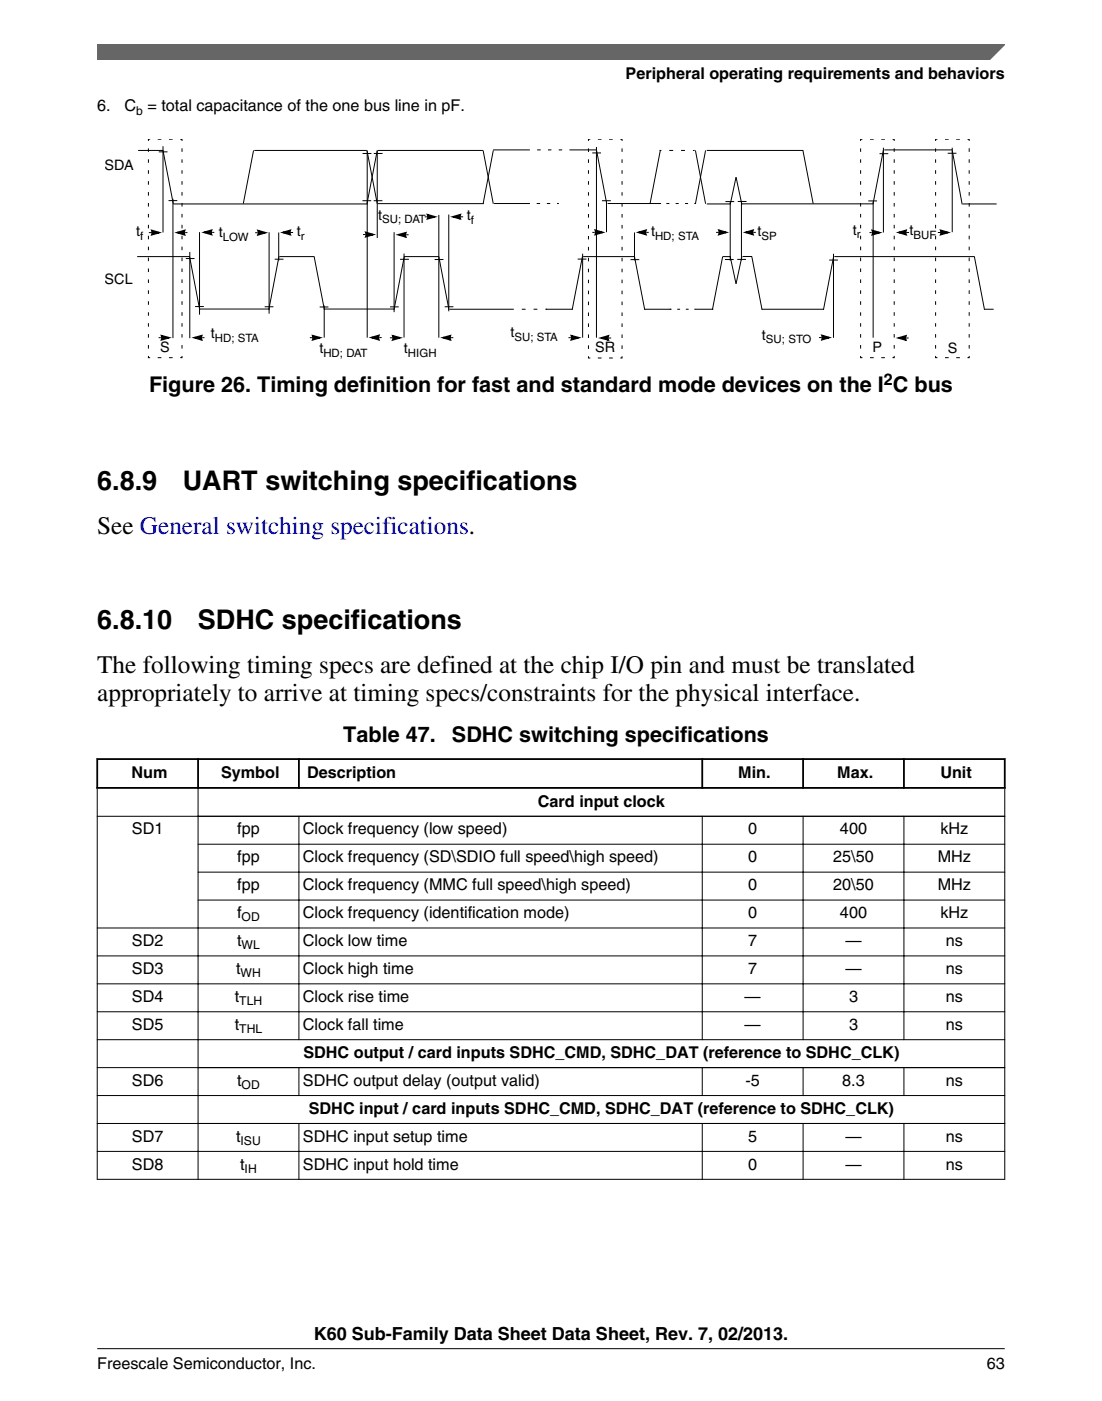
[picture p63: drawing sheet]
<svg xmlns="http://www.w3.org/2000/svg" width="216mm" height="274mm" viewBox="0 0 216 274" stroke-linecap="round" stroke-linejoin="round" font-family="sans-serif">
<defs><g id="words">
<g font-size="5.3">
<text x="19" y="96">6.8.9</text>
<text x="35.8" y="96">UART switching specifications</text>
<text x="19.1" y="123.1">6.8.10</text>
<text x="38.8" y="123.1">SDHC specifications</text>
</g>
<g font-size="4.9">
<text x="19" y="104.6">See General switching specifications.</text>
<text x="19" y="131.7">The following timing specs are defined at the chip I/O pin and must be translated</text>
<text x="19" y="137.3">appropriately to arrive at timing specs/constraints for the physical interface.</text>
</g>
<g font-size="4.2">
<text x="29.2" y="76.8">Figure 26. Timing definition for fast and standard mode devices on the I C bus</text>
<text x="67.3" y="145.3">Table 47.</text>
<text x="88.5" y="145.3">SDHC switching specifications</text>
</g>
<text font-size="3.5" x="61.5" y="262.3">K60 Sub-Family Data Sheet Data Sheet, Rev. 7, 02/2013.</text>
<g font-size="3.2">
<text x="122.6" y="15.5">Peripheral operating requirements and behaviors</text>
<text x="19" y="21.8">6.</text>
<text x="24.4" y="21.8">C = total capacitance of the one bus line in pF.</text>
<text x="173.2" y="75.4">2</text>
<text x="25.8" y="152.3">Num</text>
<text x="43.3" y="152.3">Symbol</text>
<text x="60.1" y="152.3">Description</text>
<text x="144.6" y="152.3">Min.</text>
<text x="164" y="152.3">Max.</text>
<text x="184.2" y="152.3">Unit</text>
<text x="105.4" y="157.9">Card input clock</text>
<text x="25.8" y="163.4">SD1</text>
<text x="46.5" y="163.4">fpp</text>
<text x="59.4" y="163.4">Clock frequency (low speed)</text>
<text x="146.6" y="163.4">0</text>
<text x="164.6" y="163.4">400</text>
<text x="184.2" y="163.4">kHz</text>
<text x="46.5" y="168.9">fpp</text>
<text x="59.4" y="168.9">Clock frequency (SD\SDIO full speed\high speed)</text>
<text x="146.6" y="168.9">0</text>
<text x="163.2" y="168.9">25\50</text>
<text x="183.7" y="168.9">MHz</text>
<text x="46.5" y="179.8">f</text>
<text x="46.5" y="174.3">fpp</text>
<text x="59.4" y="174.3">Clock frequency (MMC full speed\high speed)</text>
<text x="59.4" y="179.8">Clock frequency (identification mode)</text>
<text x="146.6" y="174.3">0</text>
<text x="146.6" y="179.8">0</text>
<text x="163.2" y="174.3">20\50</text>
<text x="164.6" y="179.8">400</text>
<text x="183.7" y="174.3">MHz</text>
<text x="184.2" y="179.8">kHz</text>
<text x="25.8" y="185.3">SD2</text>
<text x="46.5" y="185.3">t</text>
<text x="59.4" y="185.3">Clock low time</text>
<text x="146.6" y="185.3">7</text>
<text x="165.6" y="185.3">—</text>
<text x="185.3" y="185.3">ns</text>
<text x="25.8" y="190.7">SD3</text>
<text x="46.3" y="190.7">t</text>
<text x="59.4" y="190.7">Clock high time</text>
<text x="146.6" y="190.7">7</text>
<text x="165.6" y="190.7">—</text>
<text x="185.3" y="190.7">ns</text>
<text x="25.8" y="196.2">SD4</text>
<text x="46" y="196.2">t</text>
<text x="59.4" y="196.2">Clock rise time</text>
<text x="145.9" y="196.2">—</text>
<text x="166.3" y="196.2">3</text>
<text x="185.3" y="196.2">ns</text>
<text x="25.8" y="201.7">SD5</text>
<text x="46" y="201.7">t</text>
<text x="59.4" y="201.7">Clock fall time</text>
<text x="145.9" y="201.7">—</text>
<text x="166.3" y="201.7">3</text>
<text x="185.3" y="201.7">ns</text>
<text x="59.4" y="207.1">SDHC output / card inputs SDHC_CMD, SDHC_DAT (reference to SDHC_CLK)</text>
<text x="25.8" y="212.6">SD6</text>
<text x="46.5" y="212.6">t</text>
<text x="59.4" y="212.6">SDHC output delay (output valid)</text>
<text x="146.1" y="212.6">-5</text>
<text x="165" y="212.6">8.3</text>
<text x="185.3" y="212.6">ns</text>
<text x="60.5" y="218.1">SDHC input / card inputs SDHC_CMD, SDHC_DAT (reference to SDHC_CLK)</text>
<text x="25.8" y="223.5">SD7</text>
<text x="46.3" y="223.5">t</text>
<text x="59.4" y="223.5">SDHC input setup time</text>
<text x="146.6" y="223.5">5</text>
<text x="165.6" y="223.5">—</text>
<text x="185.3" y="223.5">ns</text>
<text x="25.8" y="229">SD8</text>
<text x="47.1" y="229">t</text>
<text x="59.4" y="229">SDHC input hold time</text>
<text x="146.6" y="229">0</text>
<text x="165.6" y="229">—</text>
<text x="185.3" y="229">ns</text>
<text x="19" y="268">Freescale Semiconductor, Inc.</text>
<text x="193.3" y="268">63</text>
</g>
<g font-size="2.8">
<text x="20.5" y="33.2">SDA</text>
<text x="26.7" y="46.2">t</text>
<text x="42.9" y="46.4">t</text>
<text x="58.2" y="46.2">t</text>
<text x="74.1" y="43">t</text>
<text x="91.4" y="43.1">t</text>
<text x="127.5" y="46.2">t</text>
<text x="148.4" y="46.2">t</text>
<text x="167.1" y="45.9">t</text>
<text x="178.2" y="46">t</text>
<text x="20.5" y="55.6">SCL</text>
<text x="100" y="66">t</text>
<text x="31.4" y="68.9">S</text>
<text x="41.3" y="66.2">t</text>
<text x="62.6" y="69.1">t</text>
<text x="79.1" y="69.1">t</text>
<text x="116.6" y="68.9">SR</text>
<text x="149.3" y="66.5">t</text>
<text x="170.9" y="69">P</text>
<text x="185.7" y="69">S</text>
</g>
<g font-size="2.4">
<text x="26.7" y="22.5">b</text>
<text x="47.3" y="180.4">OD</text>
<text x="47.3" y="185.9">WL</text>
<text x="47.1" y="191.4">WH</text>
<text x="46.9" y="196.8">TLH</text>
<text x="46.9" y="202.3">THL</text>
<text x="47.3" y="213.2">OD</text>
<text x="47.1" y="224.2">ISU</text>
<text x="47.9" y="229.6">IH</text>
</g>
<g font-size="2.2">
<text x="27.5" y="46.9">f</text>
<text x="43.7" y="47.1">LOW</text>
<text x="59" y="46.9">r</text>
<text x="74.9" y="43.7">SU; DAT</text>
<text x="92.2" y="43.8">f</text>
<text x="128.3" y="46.9">HD; STA</text>
<text x="149.2" y="46.9">SP</text>
<text x="167.9" y="46.6">r</text>
<text x="179" y="46.7">BUF</text>
<text x="42.1" y="66.9">HD; STA</text>
<text x="63.3" y="69.8">HD; DAT</text>
<text x="79.9" y="69.8">HIGH</text>
<text x="100.8" y="66.7">SU; STA</text>
<text x="150.1" y="67.2">SU; STO</text>
</g>
</g></defs>
<g fill="none" stroke="#000" stroke-width=".2">
<path d="M27.1 29.5h4.8l2 10.4M29.1 29.1v.6M29.1 31.2v.7M29.1 33.3v.7M29.1 35.5v.7M29.1 37.6v.7M29.1 39.7v.7M29.4 27.3h-.3v.3M30.9 27.3h.7M31.1 29.7h1.7M31.9 28.6v16.9M33 39.3h1.7"/>
<path d="M33.1 27.3h.7M33.9 38.9v27.3M33.9 39.9h38.2M35.3 27.3h.4v.3M35.7 29v.7M35.7 31.2v.7M35.7 33.3v.7M35.7 35.5v.7M35.7 37.6v.7M35.7 39.7v.7M49.7 29.5l-2 10.4M49.8 29.5h22.1"/>
<path d="M71 39.3h1.7M71 30.1h1.8M71.9 29.5l2 10.4M71.9 29.5v36.6M73.2 39.3h1.7M73.2 30.1h1.7M73.9 29.5l-2 10.4M73.9 29.5v17.1M74 29.5h20.6M74.1 39.9h20.7M94.7 29.5l1.9 10.4M96.6 29.4h7.2"/>
<path d="M96.6 29.5l-1.9 10.4M96.8 39.9h7M105.2 39.9h.6M105.2 29.4h.7M107.1 39.9h.7M107.4 29.4h.6M109.1 39.9h.4M109.5 29.4h.6M111.6 29.4h5.3M115.3 29.1v.7M115.3 31.2v.7M115.3 33.3v.7"/>
<path d="M115.3 35.5v.7M115.3 37.6v.7M115.3 39.8v.7M115.6 27.3h-.3v.3M116 29.9h1.7M116.9 28.8v37.3M116.9 29.5l2 10.4M117.1 27.3h.8M117.9 39.3h1.8M118.8 39.4v6.1M119.1 39.9h10.4M119.3 27.3h.8"/>
<path d="M121.5 27.3h.4v.3M121.9 29.1v.6M121.9 31.2v.7M121.9 33.3v.7M121.9 35.5v.7M121.9 37.6v.7M121.9 39.8v.7M129.2 29.5h.4M129.4 29.5l-2 10.4M130.6 39.9h.5M131.1 29.5h.8M132.4 39.9h.6"/>
<path d="M133.4 29.5h.8M134.2 39.9h.6M135.8 29.5h.3M136 39.9h.4M136.2 29.5l2 10.4M138.2 29.5l-2 10.4M138.5 29.5h18.9M138.5 39.9h4.6M142.1 39.5h1.7M143.1 39.4v11.6M144.5 39.4h1.8M145.2 39.9h26"/>
<path d="M145.3 39.4v11.6M157.3 29.5l2 10.4M168.6 29.1v.6M168.6 31.2v.7M168.6 33.3v.7M168.6 35.5v.7M168.6 37.6v.7M168.6 39.7v.7M169 27.3h-.4v.3M170.1 39.3h1.7M170.5 27.3h.7M171.1 39.4v26.7"/>
<path d="M172.3 30.1h1.7M172.7 27.3h.7M173.1 29.5l-2.1 10.4M173.1 28.9v16.6M173.2 29.4h13.4M174.9 27.3h.3v.3M175.2 29v.7M175.2 31.2v.7M175.2 33.3v.7M175.2 35.5v.7M175.2 37.6v.7M175.2 39.7v.7"/>
<path d="M183.3 29.1v.6M183.3 31.2v.7M183.3 33.3v.7M183.3 35.5v.7M183.3 37.6v.7M183.3 39.7v.7M183.7 27.3h-.4v.3M185.1 27.3h.8M185.7 30h1.7M186.6 29.5l1.9 10.5M186.6 28.9v16.6M187.3 27.3h.8"/>
<path d="M188.6 39.9h6.7M189.5 27.3h.4v.3M189.9 29v.7M189.9 31.2v.7M189.9 33.3v.7M189.9 35.5v.7M189.9 37.6v.7M189.9 39.7v.7M26.9 50.2h10.3M29.1 41.9v.7M29.1 44v.7M29.1 46.2v.7"/>
<path d="M29.1 48.3v.7M29.1 50.4v.7M29.1 52.6v.7M29.1 54.7v.7M29.1 56.8v.7M29.1 59v.7M29.9 45.5h-.7M35.7 41.9v.7M35.7 44v.7M35.7 46.2v.7M35.7 48.3v.7M35.7 50.4v.7"/>
<path d="M35.7 52.6v.7M35.7 54.7v.7M35.7 56.8v.7M35.7 59v.7M36 45.5h.7M36.4 50.6h1.7M37.1 50.2l2 10.5M37.2 49.3v16.9M39.1 45.5v16.1M41.2 45.5h.8M50 45.6h.7M52.7 45.5v15.9"/>
<path d="M53.8 50.8h1.7M54.6 45.5v5.5M54.6 50.2l-1.9 10.5M54.7 50.2h6.9l2 10.5M56.7 45.5h.7M63.5 59.8v6.3M71.1 45.9h.8M77.2 45.5v15.6M78.4 50.8h1.7M79.2 49.7v16.4M79.2 50.2h6.8M79.2 50.2l-2 10.5"/>
<path d="M79.3 46h.7M83.9 42.5h-.7M85.1 50.8h1.8M86 42.1v24M86 50.2l2 10.5M87.9 42v19M90 42.5h.7M113.2 50.7h1.7M114.1 50.2l-2 10.5M114.1 49.7v16.4M114.3 50.2h10M115.3 41.9v.7"/>
<path d="M115.3 44v.7M115.3 46.2v.7M115.3 48.3v.7M115.3 50.5v.7M115.3 52.6v.7M115.3 54.8v.7M115.3 56.9v.7M115.3 59v.7M116.1 45.5h.7M121.9 41.9v.7M121.9 44v.7M121.9 46.2v.7"/>
<path d="M121.9 48.3v.7M121.9 50.5v.7M121.9 52.6v.7M121.9 54.8v.7M121.9 56.9v.7M121.9 59v.7M123.5 50.8h1.7M124.3 45.5v5.5M124.3 50.2l2 10.5M127.1 45.5h-.7M140.3 45.5h.7M142 50.8h1.7"/>
<path d="M143.1 40l1.1-5.3 1.1 5.3M143.1 50.2l1.1 5.4 1.1-5.4M143.2 50.2h-1.6l-2 10.5M144.4 50.8h1.8M145.5 50.2h1.8M147.3 50.2l2 10.5M147.4 45.5h.7M162.4 50.9h1.8M163.3 49.7v16.4M163.3 50.2l-2 10.5M163.5 50.2h27.4l2 10.5M168.6 41.9v.7"/>
<path d="M168.6 44v.7M168.6 46.2v.7M168.6 48.3v.7M168.6 50.4v.7M168.6 52.6v.7M168.6 54.7v.7M168.6 56.8v.7M168.6 59v.7M170.3 45.5h.8M175.2 41.9v.7M175.2 44v.7M175.2 46.2v.7"/>
<path d="M175.2 48.3v.7M175.2 50.4v.7M175.2 52.6v.7M175.2 54.7v.7M175.2 56.8v.7M175.2 59v.7M178.1 45.5h-.7M183.3 41.9v.7M183.3 44v.7M183.3 46.2v.7M183.3 48.3v.7M183.3 50.4v.7"/>
<path d="M183.3 52.6v.7M183.3 54.7v.7M183.3 56.8v.7M183.3 59v.7M183.7 45.5h.8M189.9 41.9v.7M189.9 44v.7M189.9 46.2v.7M189.9 48.3v.7M189.9 50.4v.7M189.9 52.6v.7M189.9 54.7v.7"/>
<path d="M189.9 56.8v.7M189.9 59v.7M29.1 69.7v.3h.3M29.1 61.1v.7M29.1 63.3v.7M29.1 65.4v.7M29.1 67.6v.7M30.9 70h.7M31.8 66.1h-.7M33.1 70h.7M35.7 69.7v.3h-.4M35.7 61.1v.7"/>
<path d="M35.7 63.3v.7M35.7 65.4v.7M35.7 67.6v.7M38.2 60h1.7M39.1 60.5h13.7M39.3 66.1h.8M51.9 60.1h1.7M60.7 66.1h.7M62.6 60.1h1.7M63.5 60.5h13.7M74 66.1h.4M74.4 66.1h.4"/>
<path d="M76.4 66.1h.7M76.4 60.1h1.7M87.1 60.1h1.7M88.1 66.1h.7M88.1 60.6h12.6M102.2 60.6h.8M104.5 60.6h.8M106.8 60.6h5.4M111.4 66.1h.7M115.3 69.8v.3h.3M115.3 61.2v.7M115.3 63.3v.7"/>
<path d="M115.3 65.5v.7M115.3 67.6v.7M117.1 70.1h.8M119 66.2h.7M119.3 70.1h.8M121.9 69.8v.3h-.4M121.9 61.2v.7M121.9 63.3v.7M121.9 65.5v.7M121.9 67.6v.7M126.3 60.6h5.3M132.7 60.6h.5"/>
<path d="M134.4 60.6h.5M136 60.6h3.7M149.3 60.6h12.1M160.5 66.1h.4M160.9 66.1h.3M168.6 69.7v.3h.4M168.6 61.1v.7M168.6 63.3v.7M168.6 65.4v.7M168.6 67.6v.7M170.5 70h.7M172.7 70h.7"/>
<path d="M175.2 69.7v.3h-.3M175.2 61.1v.7M175.2 63.3v.7M175.2 65.4v.7M175.2 67.6v.7M177.3 66.2h.7M183.3 61.1v.7M183.3 63.3v.7M183.3 65.4v.7M183.3 67.6v.7M183.3 69.7v.3h.4M185.1 70h.8"/>
<path d="M187.3 70h.8M189.9 69.7v.3h-.4M189.9 61.1v.7M189.9 63.3v.7M189.9 65.4v.7M189.9 67.6v.7M192.9 60.6h1.8"/>
</g>
<g fill="#000">
<path d="M29.7 45.5h.4l-.2 .5-.3-.1zM29.5 44.9l2.2 .6-2.2 .7 .2-.4 1.3-.4 .2 .3-1.5-.4 .1-.3 .3 .5-.4 .1zM34.2 45.5l2.2-.6-.2 .4-1.3 .4-.1-.3 1.4 .4-.1 .3-.3-.5 .3-.1 .3 .7zM36 45.1l.3 .1-.2 .4h-.3zM39.4 45.5l2.3-.7-.3 .5-1.3 .4-.1-.4 1.4 .4-.1 .4-.2-.5 .3-.2 .3 .8zM41.2 45.1l.4 .1-.2 .4h-.3zM50.6 45.5h.3l-.1 .5-.4-.1zM50.3 44.9l2.3 .7-2.3 .6 .2-.4 1.4-.4 .1 .3-1.5-.3 .1-.4 .3 .5-.3 .1zM54.9 45.5l2.2-.6-.2 .4-1.3 .4-.1-.3 1.4 .3-.1 .4-.3-.5 .3-.1 .3 .7zM56.7 45.1l.3 .1-.2 .4h-.3zM71.7 45.9h.3l-.1 .5-.4-.2zM71.4 45.3l2.3 .6-2.3 .7 .3-.5 1.3-.3 .1 .3-1.4-.4 .1-.3 .2 .5-.3 .1z"/>
<path d="M77.5 46l2.3-.6-.3 .4-1.3 .3-.1-.3 1.4 .4-.1 .3-.3-.5 .4-.1 .3 .7zM79.3 45.5l.3 .2-.1 .3h-.4zM83.8 42.4h.3l-.1 .5-.4-.1zM83.5 41.8l2.3 .7-2.3 .6 .3-.5 1.3-.3v.3l-1.3-.4 .1-.3 .2 .5-.3 .1zM88.2 42.5l2.2-.7-.2 .4-1.3 .4-.1-.3 1.4 .3-.1 .4-.3-.5 .4-.1 .2 .7zM90 42l.3 .1-.1 .4h-.4zM116.6 45.5h.4l-.2 .4-.3-.1zM116.4 44.8l2.2 .7-2.2 .7 .2-.5 1.3-.4 .1 .4-1.4-.4 .1-.3 .3 .5-.4 .1zM124.5 45.5l2.3-.7-.2 .5-1.4 .4-.1-.4 1.5 .4-.2 .4-.2-.5 .3-.2 .3 .8zM126.3 45.1l.4 .1-.2 .4h-.3zM140.9 45.4h.3l-.2 .5-.3-.1zM140.6 44.8l2.2 .7-2.2 .7 .2-.5 1.4-.4 .1 .4-1.5-.4 .1-.3 .3 .4-.3 .2z"/>
<path d="M145.5 45.5l2.3-.7-.3 .5-1.3 .4-.1-.4 1.4 .4-.1 .4-.2-.6 .3-.1 .3 .8zM147.3 45.1l.4 .1-.2 .3h-.3zM170.9 45.5h.3l-.1 .5-.3-.1zM170.6 44.9l2.3 .6-2.2 .7 .2-.4 1.3-.4 .1 .3-1.4-.4 .1-.3 .2 .5-.3 .1zM175.5 45.5l2.3-.6-.3 .4-1.3 .4-.1-.3 1.4 .3-.1 .4-.2-.5 .3-.1 .3 .7zM177.3 45.1l.3 .1-.1 .4h-.3zM184.3 45.5h.4l-.2 .5-.3-.2zM184 44.9l2.3 .6-2.3 .7 .3-.5 1.3-.3 .1 .3-1.4-.4 .1-.3 .3 .5-.4 .1zM31.6 66.1h.4l-.1 .5-.4-.1zM31.4 65.5l2.3 .6-2.3 .7 .2-.5 1.4-.4 .1 .4-1.5-.4 .1-.3 .3 .5-.4 .1zM37.5 66.1l2.3-.6-.3 .4-1.3 .4-.1-.4 1.4 .4-.1 .4-.2-.5 .3-.1 .3 .7zM39.3 65.7l.3 .1-.1 .4h-.3z"/>
<path d="M61.3 66.1h.3l-.1 .5-.4-.1zM61 65.5l2.3 .6-2.3 .7 .3-.5 1.3-.4 .1 .4-1.4-.4v-.3l.3 .5-.3 .1zM72.2 66.1l2.3-.7-.3 .5-1.3 .4-.1-.4 1.4 .4-.1 .3-.2-.4 .3-.2 .3 .8zM74 65.7l.4 .1-.2 .4h-.3zM77 66.1h.3l-.2 .5-.3-.1zM76.7 65.5l2.2 .6-2.2 .7 .2-.4 1.3-.4 .2 .3-1.5-.4 .1-.3 .3 .5-.3 .1zM86.2 66.1l2.3-.6-.3 .4-1.3 .4-.1-.4 1.4 .4-.1 .4-.2-.5 .3-.1 .3 .7zM88 65.7l.4 .1-.2 .4h-.3zM111.9 66.1h.4l-.2 .5-.3-.1zM111.7 65.5l2.2 .6-2.2 .7 .2-.5 1.3-.4 .1 .4-1.4-.4 .1-.3 .3 .5-.4 .1zM117.2 66.2l2.2-.7-.2 .5-1.3 .4-.1-.4 1.4 .4-.1 .3-.3-.5 .4-.1 .2 .7zM119 65.7l.3 .2-.1 .3h-.4z"/>
<path d="M161 66.1h.4l-.2 .4-.3-.1zM160.8 65.4l2.2 .7-2.2 .7 .2-.5 1.3-.4 .1 .4-1.4-.4 .1-.4 .3 .6-.4 .1zM175.5 66.2l2.2-.7-.2 .5-1.3 .4-.1-.4 1.4 .4-.1 .3-.3-.5 .4-.1 .2 .7zM177.3 65.7l.3 .2-.1 .3h-.4z"/>
</g>
<g fill="#000">
<path d="M29.8 45.2l1.3 .3-1.3 .4 .1-.4zM34.8 45.5l1.3-.3-.1 .3 .1 .4zM40.1 45.5l1.3-.4-.2 .4 .2 .4zM50.6 45.2l1.3 .4-1.3 .3 .1-.3zM55.5 45.5l1.3-.4-.1 .4 .1 .4zM71.7 45.5l1.3 .4-1.3 .4 .2-.4zM78.1 46l1.4-.4-.2 .4 .2 .3zM83.8 42.1l1.3 .4-1.3 .3 .1-.3zM88.8 42.5l1.3-.4-.1 .4 .1 .3zM116.7 45.1l1.3 .4-1.3 .4 .1-.4zM125.2 45.5l1.3-.4-.1 .4 .1 .4zM140.9 45.1l1.3 .4-1.3 .4 .1-.4z"/>
<path d="M146.2 45.5l1.3-.4-.1 .4 .1 .4zM170.9 45.2l1.3 .3-1.3 .4 .2-.4zM176.2 45.5l1.3-.4-.1 .4 .1 .4zM184.3 45.1l1.3 .4-1.3 .4 .2-.4zM31.7 65.8l1.3 .3-1.3 .4 .1-.4zM38.2 66.1l1.3-.3-.2 .3 .2 .4zM61.3 65.8l1.3 .3-1.3 .4 .1-.4zM72.9 66.1l1.3-.4-.2 .4 .2 .4zM77 65.8l1.3 .3-1.3 .4 .1-.4zM86.9 66.1l1.3-.3-.1 .3 .1 .4zM112 65.8l1.3 .3-1.3 .4 .1-.4zM117.8 66.2l1.3-.4-.1 .4 .1 .3z"/>
<path d="M161.1 65.7l1.3 .4-1.3 .4 .1-.4zM176.1 66.2l1.3-.4-.1 .4 .1 .3z"/>
</g>
<g fill="#fff">
<path d="M19 141.8h177.8v91h-177.8z" fill-rule="evenodd"/>
<path d="M19.2 148.8h19.4v5.3h-19.4z" fill-rule="evenodd"/>
<path d="M39 148.8h19.4v5.3h-19.4z" fill-rule="evenodd"/>
<path d="M58.7 148.8h78.7v5.3h-78.7z" fill-rule="evenodd"/>
<path d="M137.8 148.8h19.4v5.3h-19.4z" fill-rule="evenodd"/>
<path d="M157.5 148.8h19.4v5.3h-19.4z" fill-rule="evenodd"/>
<path d="M177.3 148.8h19.4v5.3h-19.4z" fill-rule="evenodd"/>
<path d="M19.1 154.5h19.6v5.2h-19.6z" fill-rule="evenodd"/>
<path d="M38.9 154.5h157.9v5.2h-157.9z" fill-rule="evenodd"/>
<path d="M19.1 159.9h19.6v21.7h-19.6z" fill-rule="evenodd"/>
<path d="M38.9 159.9h19.6v5.3h-19.6z" fill-rule="evenodd"/>
<path d="M58.6 159.9h78.9v5.3h-78.9z" fill-rule="evenodd"/>
<path d="M137.7 159.9h19.6v5.3h-19.6z" fill-rule="evenodd"/>
<path d="M157.4 159.9h19.6v5.3h-19.6z" fill-rule="evenodd"/>
<path d="M177.2 159.9h19.6v5.3h-19.6z" fill-rule="evenodd"/>
<path d="M38.9 165.4h19.6v5.3h-19.6z" fill-rule="evenodd"/>
<path d="M58.6 165.4h78.9v5.3h-78.9z" fill-rule="evenodd"/>
<path d="M137.7 165.4h19.6v5.3h-19.6z" fill-rule="evenodd"/>
<path d="M157.4 165.4h19.6v5.3h-19.6z" fill-rule="evenodd"/>
<path d="M177.2 165.4h19.6v5.3h-19.6z" fill-rule="evenodd"/>
<path d="M38.9 170.9h19.6v5.2h-19.6z" fill-rule="evenodd"/>
<path d="M58.6 170.9h78.9v5.2h-78.9z" fill-rule="evenodd"/>
<path d="M137.7 170.9h19.6v5.2h-19.6z" fill-rule="evenodd"/>
<path d="M157.4 170.9h19.6v5.2h-19.6z" fill-rule="evenodd"/>
<path d="M177.2 170.9h19.6v5.2h-19.6z" fill-rule="evenodd"/>
<path d="M38.9 176.3h19.6v5.3h-19.6z" fill-rule="evenodd"/>
<path d="M58.6 176.3h78.9v5.3h-78.9z" fill-rule="evenodd"/>
<path d="M137.7 176.3h19.6v5.3h-19.6z" fill-rule="evenodd"/>
<path d="M157.4 176.3h19.6v5.3h-19.6z" fill-rule="evenodd"/>
<path d="M177.2 176.3h19.6v5.3h-19.6z" fill-rule="evenodd"/>
<path d="M19.1 181.8h19.6v5.3h-19.6z" fill-rule="evenodd"/>
<path d="M38.9 181.8h19.6v5.3h-19.6z" fill-rule="evenodd"/>
<path d="M58.6 181.8h78.9v5.3h-78.9z" fill-rule="evenodd"/>
<path d="M137.7 181.8h19.6v5.3h-19.6z" fill-rule="evenodd"/>
<path d="M157.4 181.8h19.6v5.3h-19.6z" fill-rule="evenodd"/>
<path d="M177.2 181.8h19.6v5.3h-19.6z" fill-rule="evenodd"/>
<path d="M19.1 187.3h19.6v5.3h-19.6z" fill-rule="evenodd"/>
<path d="M38.9 187.3h19.6v5.3h-19.6z" fill-rule="evenodd"/>
<path d="M58.6 187.3h78.9v5.3h-78.9z" fill-rule="evenodd"/>
<path d="M137.7 187.3h19.6v5.3h-19.6z" fill-rule="evenodd"/>
<path d="M157.4 187.3h19.6v5.3h-19.6z" fill-rule="evenodd"/>
<path d="M177.2 187.3h19.6v5.3h-19.6z" fill-rule="evenodd"/>
<path d="M19.1 192.7h19.6v5.3h-19.6z" fill-rule="evenodd"/>
<path d="M38.9 192.7h19.6v5.3h-19.6z" fill-rule="evenodd"/>
<path d="M58.6 192.7h78.9v5.3h-78.9z" fill-rule="evenodd"/>
<path d="M137.7 192.7h19.6v5.3h-19.6z" fill-rule="evenodd"/>
<path d="M157.4 192.7h19.6v5.3h-19.6z" fill-rule="evenodd"/>
<path d="M177.2 192.7h19.6v5.3h-19.6z" fill-rule="evenodd"/>
<path d="M19.1 198.2h19.6v5.3h-19.6z" fill-rule="evenodd"/>
<path d="M38.9 198.2h19.6v5.3h-19.6z" fill-rule="evenodd"/>
<path d="M58.6 198.2h78.9v5.3h-78.9z" fill-rule="evenodd"/>
<path d="M137.7 198.2h19.6v5.3h-19.6z" fill-rule="evenodd"/>
<path d="M157.4 198.2h19.6v5.3h-19.6z" fill-rule="evenodd"/>
<path d="M177.2 198.2h19.6v5.3h-19.6z" fill-rule="evenodd"/>
<path d="M19.1 203.7h19.6v5.3h-19.6z" fill-rule="evenodd"/>
<path d="M38.9 203.7h157.9v5.3h-157.9z" fill-rule="evenodd"/>
<path d="M19.1 209.1h19.6v5.3h-19.6z" fill-rule="evenodd"/>
<path d="M38.9 209.1h19.6v5.3h-19.6z" fill-rule="evenodd"/>
<path d="M58.6 209.1h78.9v5.3h-78.9z" fill-rule="evenodd"/>
<path d="M137.7 209.1h19.6v5.3h-19.6z" fill-rule="evenodd"/>
<path d="M157.4 209.1h19.6v5.3h-19.6z" fill-rule="evenodd"/>
<path d="M177.2 209.1h19.6v5.3h-19.6z" fill-rule="evenodd"/>
<path d="M19.1 214.6h19.6v5.3h-19.6z" fill-rule="evenodd"/>
<path d="M38.9 214.6h157.9v5.3h-157.9z" fill-rule="evenodd"/>
<path d="M19.1 220.1h19.6v5.3h-19.6z" fill-rule="evenodd"/>
<path d="M38.9 220.1h19.6v5.3h-19.6z" fill-rule="evenodd"/>
<path d="M58.6 220.1h78.9v5.3h-78.9z" fill-rule="evenodd"/>
<path d="M137.7 220.1h19.6v5.3h-19.6z" fill-rule="evenodd"/>
<path d="M157.4 220.1h19.6v5.3h-19.6z" fill-rule="evenodd"/>
<path d="M177.2 220.1h19.6v5.3h-19.6z" fill-rule="evenodd"/>
<path d="M19.1 225.5h19.6v5.3h-19.6z" fill-rule="evenodd"/>
<path d="M38.9 225.5h19.6v5.3h-19.6z" fill-rule="evenodd"/>
<path d="M58.6 225.5h78.9v5.3h-78.9z" fill-rule="evenodd"/>
<path d="M137.7 225.5h19.6v5.3h-19.6z" fill-rule="evenodd"/>
<path d="M157.4 225.5h19.6v5.3h-19.6z" fill-rule="evenodd"/>
<path d="M177.2 225.5h19.6v5.3h-19.6z" fill-rule="evenodd"/>
</g>
<path d="M18.9 148.6h178.1M18.9 154.3h178.1M19 148.5v6M38.8 148.5v6M58.6 148.5v6M137.6 148.5v6M157.3 148.5v6M177.1 148.5v6M196.8 148.5v6" fill="none" stroke="#000" stroke-width=".35"/>
<g fill="none" stroke="#000" stroke-width=".2">
<path d="M19 159.8h177.9M19 154.4v76.6M38.8 154.1v76.9M58.6 159.7v44M137.6 159.7v44M157.3 159.7v44M177.1 159.7v44M196.8 154.4v76.6M38.7 165.3h158.2M38.7 170.8h158.2M38.7 176.2h158.2M19 181.7h177.9"/>
<path d="M19 187.2h177.9M19 192.6h177.9M19 198.1h177.9M19 203.6h177.9M19 209h177.9M19 214.5h177.9M19 220h177.9M58.6 209v5.6M58.6 219.9v11.1M137.6 209v5.6M137.6 219.9v11.1M157.3 209v5.6"/>
<path d="M157.3 219.9v11.1M177.1 209v5.6M177.1 219.9v11.1M19 225.4h177.9M19 230.9h177.9"/>
</g>
<path d="M19 8.7h177.8l-5.6 3h-172.2z" fill="#666"/>
<path d="M19 11.7v-3h177.8l-3 3" fill="none" stroke="#666" stroke-width=".28"/>
<path d="M19 264.1h177.8" fill="none" stroke="#000" stroke-width=".2"/>
<use href="#words"/>
</svg>
